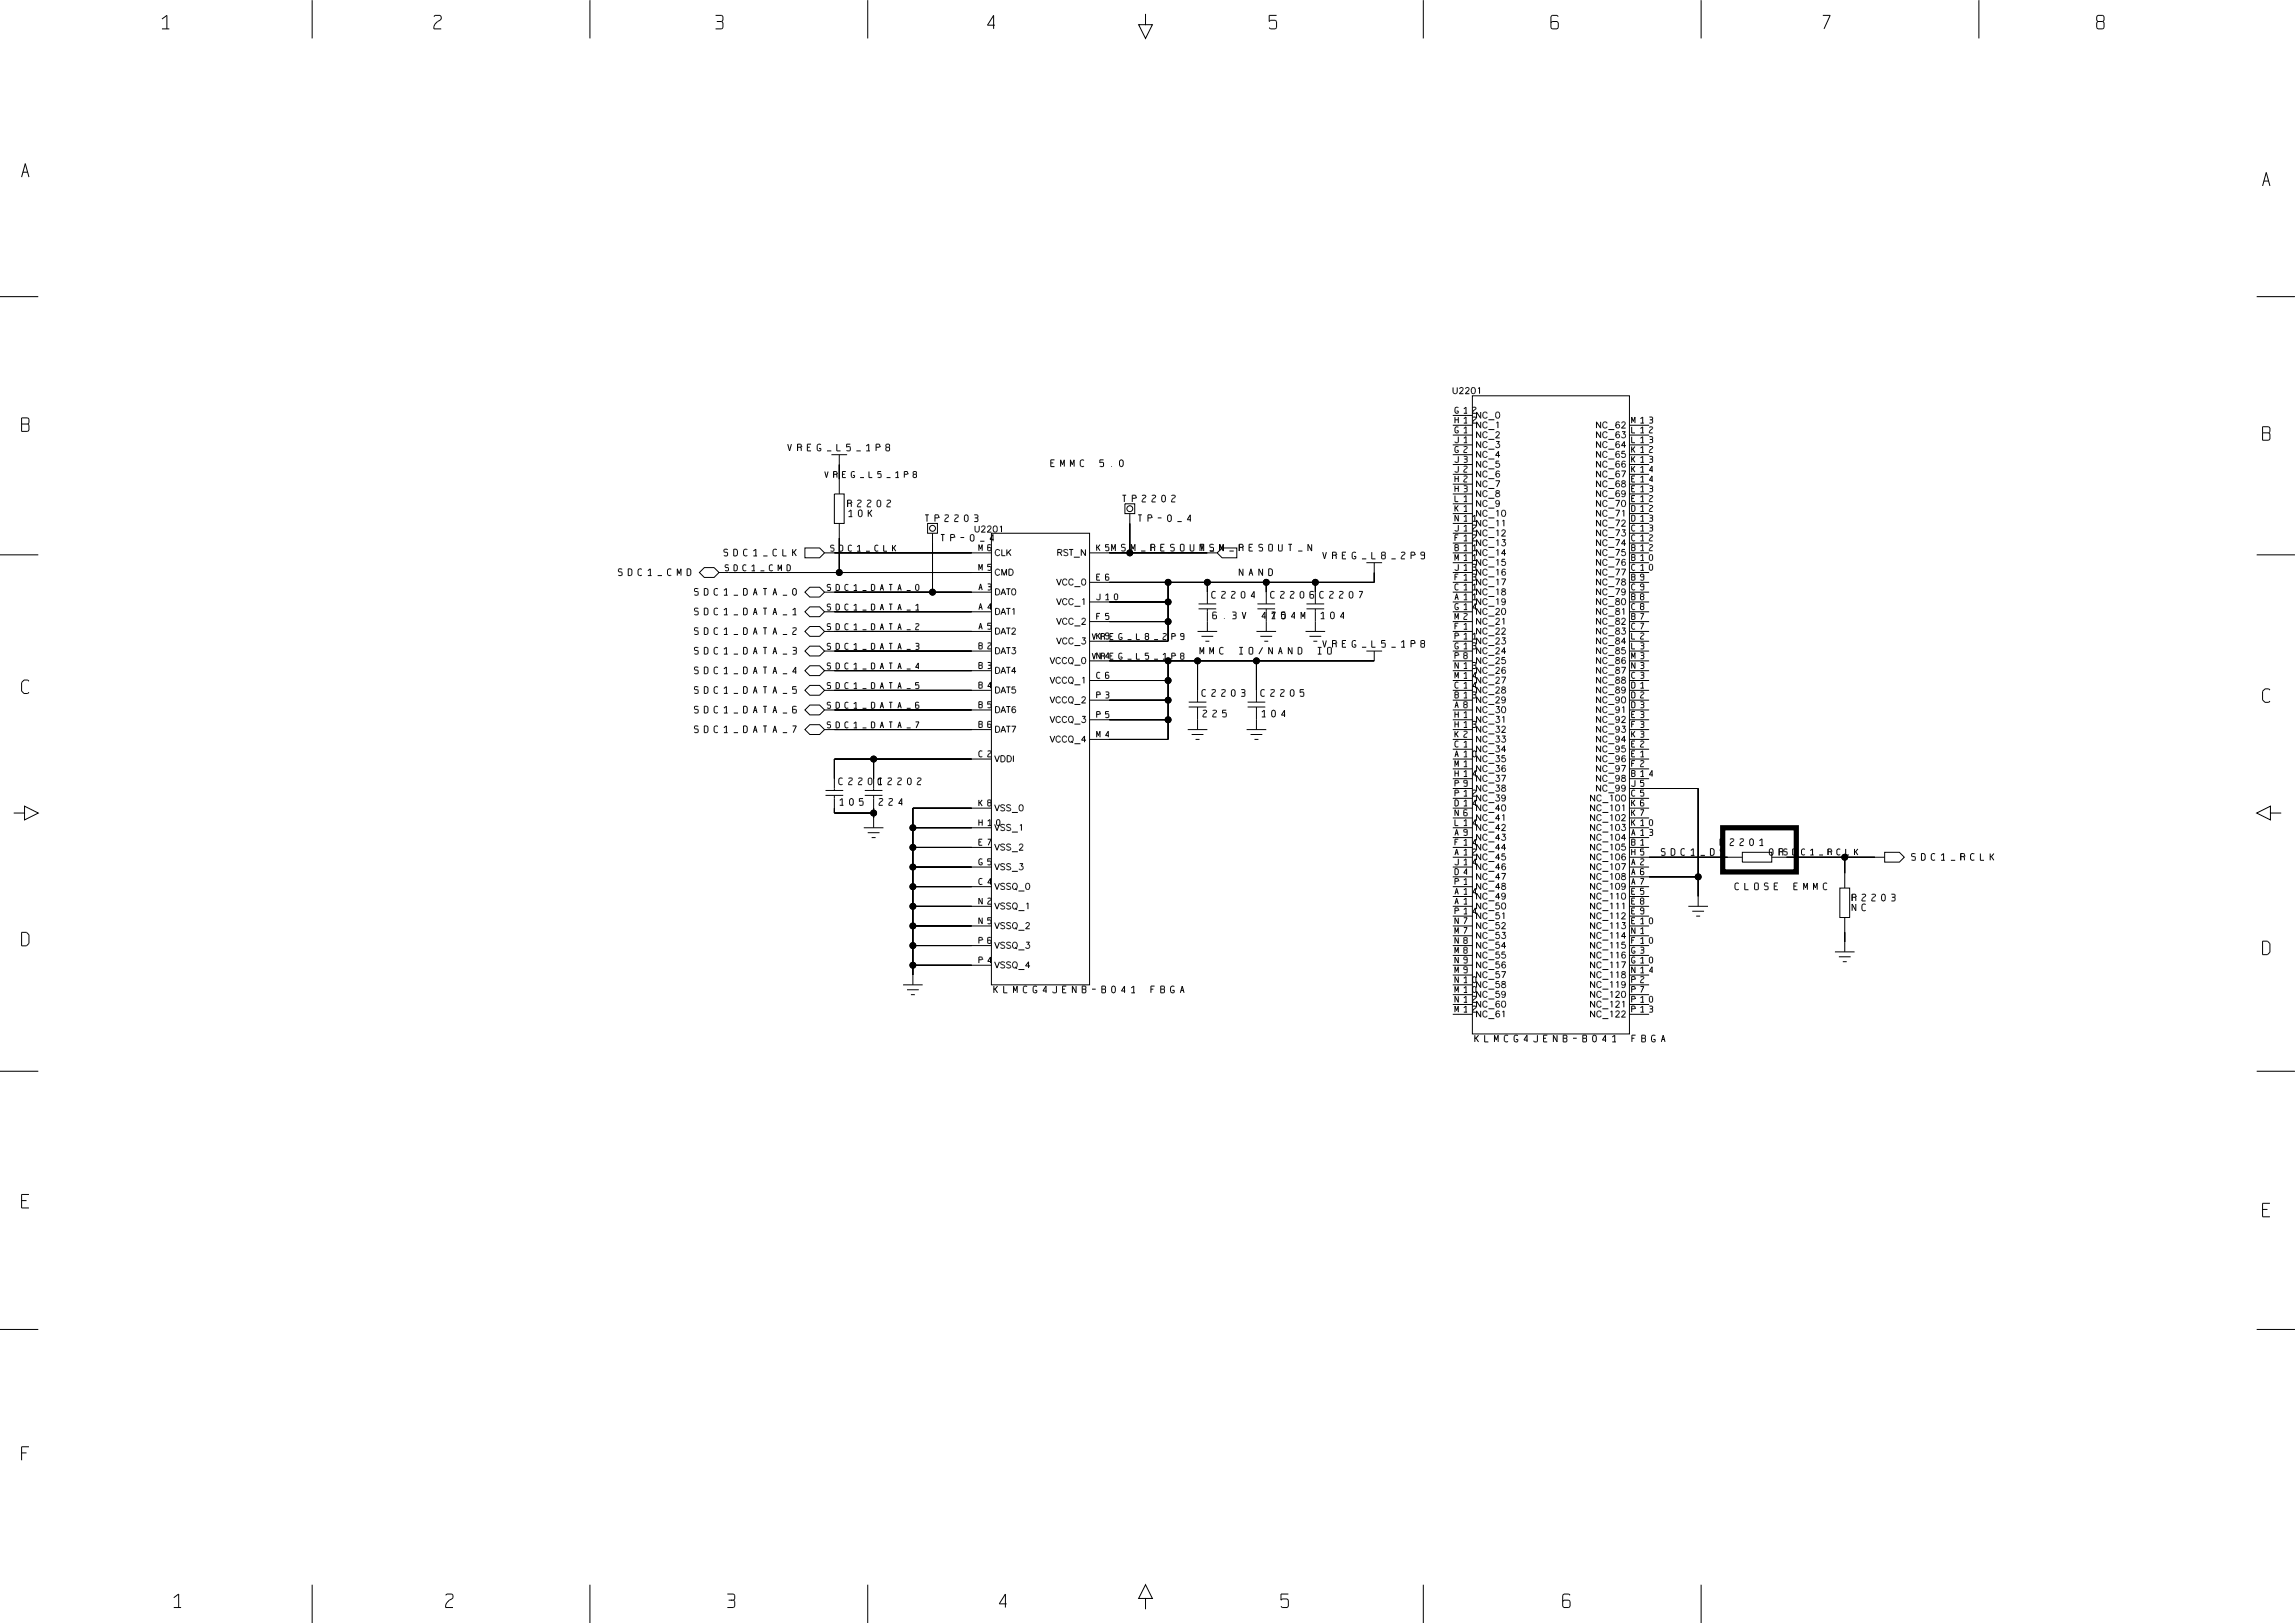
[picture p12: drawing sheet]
<svg xmlns="http://www.w3.org/2000/svg" width="594mm" height="420mm" viewBox="0 0 594 420" stroke-linecap="round" stroke-linejoin="round" font-family="sans-serif">
<defs><g id="words">
<g font-size="4.9">
<text x="40.6" y="7.1">1</text>
<text x="110.8" y="7.1">2</text>
<text x="183.8" y="7.1">3</text>
<text x="254" y="7.1">4</text>
<text x="327" y="7.1">5</text>
<text x="399.7" y="7.1">6</text>
<text x="470.3" y="7.1">7</text>
<text x="541.2" y="7.1">8</text>
<text x="4.2" y="45.6">A</text>
<text x="583.8" y="47.7">A</text>
<text x="4.2" y="111.2">B</text>
<text x="583.8" y="113.7">B</text>
<text x="4.2" y="178.9">C</text>
<text x="583.8" y="181.4">C</text>
<text x="4.2" y="244.2">D</text>
<text x="583.8" y="246.7">D</text>
<text x="4.2" y="312.3">E</text>
<text x="583.8" y="314.4">E</text>
<text x="4.2" y="377.5">F</text>
<text x="43.7" y="415.6">1</text>
<text x="113.9" y="415.6">2</text>
<text x="186.6" y="415.6">3</text>
<text x="257.2" y="415.6">4</text>
<text x="329.8" y="415.6">5</text>
<text x="402.9" y="415.6">6</text>
</g>
<g font-size="2.5">
<text x="370.8" y="102.7">U2201</text>
<text x="381.4" y="113.1">NC_2</text>
<text x="381.4" y="108.2">NC_0</text>
<text x="381.4" y="110.6">NC_1</text>
<text x="408.2" y="113.1">NC_63</text>
<text x="408.2" y="110.6">NC_62</text>
<text x="203.4" y="116.6">VREG_L5_1P8</text>
<text x="381.4" y="118.4">NC_4</text>
<text x="381.4" y="115.9">NC_3</text>
<text x="408.2" y="118.4">NC_65</text>
<text x="408.2" y="115.9">NC_64</text>
<text x="270.9" y="121.4">EMMC</text>
<text x="283.3" y="121.4">5.0</text>
<text x="381.4" y="125.8">NC_7</text>
<text x="381.4" y="123.3">NC_6</text>
<text x="381.4" y="120.9">NC_5</text>
<text x="408.2" y="125.8">NC_68</text>
<text x="408.2" y="120.9">NC_66</text>
<text x="408.2" y="123.3">NC_67</text>
<text x="218.4" y="130.2">R2202</text>
<text x="289.6" y="129.2">TP2202</text>
<text x="381.4" y="128.6">NC_8</text>
<text x="381.4" y="131.1">NC_9</text>
<text x="408.2" y="131.1">NC_70</text>
<text x="408.2" y="128.6">NC_69</text>
<text x="218.7" y="132.7">10K</text>
<text x="238.5" y="134.1">TP2203</text>
<text x="293.5" y="134.1">TP-0_4</text>
<text x="381.4" y="133.6">NC_10</text>
<text x="381.4" y="136">NC_11</text>
<text x="408.2" y="133.6">NC_71</text>
<text x="408.2" y="136">NC_72</text>
<text x="187" y="143.8">SDC1_CLK</text>
<text x="242.7" y="139.1">TP-0_4</text>
<text x="247.3" y="138.3">U2201</text>
<text x="257.2" y="143.8">CLK</text>
<text x="268.5" y="143.8">RST_N</text>
<text x="287.2" y="143.2">MSM_RESOUT_N</text>
<text x="310.4" y="143.2">MSM_RESOUT_N</text>
<text x="381.4" y="143.8">NC_14</text>
<text x="381.4" y="141.3">NC_13</text>
<text x="381.4" y="138.5">NC_12</text>
<text x="408.2" y="143.8">NC_75</text>
<text x="408.2" y="141.3">NC_74</text>
<text x="408.2" y="138.5">NC_73</text>
<text x="159.8" y="148.7">SDC1_CMD</text>
<text x="257.2" y="148.7">CMD</text>
<text x="319.6" y="149.6">NAND</text>
<text x="341.7" y="144.5">VREG_L8_2P9</text>
<text x="381.4" y="148.7">NC_16</text>
<text x="381.4" y="146.3">NC_15</text>
<text x="408.2" y="146.3">NC_76</text>
<text x="408.2" y="148.7">NC_77</text>
<text x="179.6" y="154">SDC1_DATA_0</text>
<text x="257.2" y="154">DAT0</text>
<text x="268.5" y="151.2">VCC_0</text>
<text x="312.6" y="153.9">C2204</text>
<text x="328.1" y="153.9">C2206</text>
<text x="340.8" y="153.9">C2207</text>
<text x="381.4" y="154">NC_18</text>
<text x="381.4" y="151.2">NC_17</text>
<text x="408.2" y="151.2">NC_78</text>
<text x="408.2" y="154">NC_79</text>
<text x="179.6" y="159">SDC1_DATA_1</text>
<text x="257.2" y="159">DAT1</text>
<text x="268.5" y="161.4">VCC_2</text>
<text x="268.5" y="156.5">VCC_1</text>
<text x="312.9" y="159.2">6.3V</text>
<text x="325.3" y="159.2">475</text>
<text x="328.1" y="159.2">104M</text>
<text x="340.8" y="159.2">104</text>
<text x="381.4" y="156.5">NC_19</text>
<text x="381.4" y="159">NC_20</text>
<text x="381.4" y="161.4">NC_21</text>
<text x="408.2" y="161.4">NC_82</text>
<text x="408.2" y="156.5">NC_80</text>
<text x="408.2" y="159">NC_81</text>
<text x="179.6" y="163.9">SDC1_DATA_2</text>
<text x="257.2" y="163.9">DAT2</text>
<text x="268.5" y="166.7">VCC_3</text>
<text x="341.7" y="167.4">VREG_L5_1P8</text>
<text x="381.4" y="163.9">NC_22</text>
<text x="381.4" y="166.7">NC_23</text>
<text x="408.2" y="163.9">NC_83</text>
<text x="408.2" y="166.7">NC_84</text>
<text x="179.6" y="169.2">SDC1_DATA_3</text>
<text x="257.2" y="169.2">DAT3</text>
<text x="266" y="171.7">VCCQ_0</text>
<text x="309.7" y="169.7">MMC</text>
<text x="319.6" y="169.7">IO/NAND</text>
<text x="339.4" y="169.7">IO</text>
<text x="381.4" y="169.2">NC_24</text>
<text x="381.4" y="171.7">NC_25</text>
<text x="408.2" y="169.2">NC_85</text>
<text x="408.2" y="171.7">NC_86</text>
<text x="179.6" y="179.4">SDC1_DATA_5</text>
<text x="179.6" y="174.1">SDC1_DATA_4</text>
<text x="257.2" y="174.1">DAT4</text>
<text x="257.2" y="179.4">DAT5</text>
<text x="266" y="176.6">VCCQ_1</text>
<text x="310.1" y="179.3">C2203</text>
<text x="325.3" y="179.3">C2205</text>
<text x="381.4" y="179.4">NC_28</text>
<text x="381.4" y="176.6">NC_27</text>
<text x="381.4" y="174.1">NC_26</text>
<text x="408.2" y="176.6">NC_88</text>
<text x="408.2" y="179.4">NC_89</text>
<text x="408.2" y="174.1">NC_87</text>
<text x="179.6" y="184.4">SDC1_DATA_6</text>
<text x="257.2" y="184.4">DAT6</text>
<text x="266" y="181.9">VCCQ_2</text>
<text x="310.4" y="184.6">225</text>
<text x="325.6" y="184.6">104</text>
<text x="381.4" y="184.4">NC_30</text>
<text x="381.4" y="181.9">NC_29</text>
<text x="408.2" y="181.9">NC_90</text>
<text x="408.2" y="184.4">NC_91</text>
<text x="179.6" y="189.3">SDC1_DATA_7</text>
<text x="257.2" y="189.3">DAT7</text>
<text x="266" y="186.8">VCCQ_3</text>
<text x="381.4" y="186.8">NC_31</text>
<text x="381.4" y="189.3">NC_32</text>
<text x="408.2" y="186.8">NC_92</text>
<text x="408.2" y="189.3">NC_93</text>
<text x="257.2" y="197.1">VDDI</text>
<text x="266" y="192.1">VCCQ_4</text>
<text x="381.4" y="197.1">NC_35</text>
<text x="381.4" y="194.6">NC_34</text>
<text x="381.4" y="192.1">NC_33</text>
<text x="408.2" y="197.1">NC_96</text>
<text x="408.2" y="194.6">NC_95</text>
<text x="408.2" y="192.1">NC_94</text>
<text x="216.3" y="202.2">C2201</text>
<text x="226.5" y="202.2">C2202</text>
<text x="381.4" y="202">NC_37</text>
<text x="381.4" y="199.5">NC_36</text>
<text x="408.2" y="202">NC_98</text>
<text x="408.2" y="199.5">NC_97</text>
<text x="216.6" y="207.5">105</text>
<text x="226.5" y="207.5">224</text>
<text x="257.2" y="209.8">VSS_0</text>
<text x="381.4" y="209.8">NC_40</text>
<text x="381.4" y="204.8">NC_38</text>
<text x="381.4" y="207.3">NC_39</text>
<text x="405.7" y="207.3">NC_100</text>
<text x="405.7" y="209.8">NC_101</text>
<text x="408.2" y="204.8">NC_99</text>
<text x="257.2" y="214.7">VSS_1</text>
<text x="381.4" y="214.7">NC_42</text>
<text x="381.4" y="212.2">NC_41</text>
<text x="405.7" y="212.2">NC_102</text>
<text x="405.7" y="214.7">NC_103</text>
<text x="257.2" y="220">VSS_2</text>
<text x="381.4" y="217.5">NC_43</text>
<text x="381.4" y="220">NC_44</text>
<text x="405.7" y="217.5">NC_104</text>
<text x="405.7" y="220">NC_105</text>
<text x="429" y="221.9">SDC1_DS</text>
<text x="444.5" y="218.1">R2201</text>
<text x="457.2" y="221.9">0R</text>
<text x="257.2" y="224.9">VSS_3</text>
<text x="381.4" y="222.5">NC_45</text>
<text x="381.4" y="227.4">NC_47</text>
<text x="381.4" y="224.9">NC_46</text>
<text x="405.7" y="224.9">NC_107</text>
<text x="405.7" y="227.4">NC_108</text>
<text x="405.7" y="222.5">NC_106</text>
<text x="493.9" y="222.5">SDC1_RCLK</text>
<text x="257.2" y="230.2">VSSQ_0</text>
<text x="381.4" y="232.7">NC_49</text>
<text x="381.4" y="230.2">NC_48</text>
<text x="405.7" y="230.2">NC_109</text>
<text x="405.7" y="232.7">NC_110</text>
<text x="448" y="230.7">CLOSE</text>
<text x="462.8" y="230.7">EMMC</text>
<text x="478.4" y="233.5">R2203</text>
<text x="257.2" y="235.2">VSSQ_1</text>
<text x="381.4" y="235.2">NC_50</text>
<text x="381.4" y="237.6">NC_51</text>
<text x="405.7" y="235.2">NC_111</text>
<text x="405.7" y="237.6">NC_112</text>
<text x="478.4" y="234.7">NC</text>
<text x="257.2" y="240.1">VSSQ_2</text>
<text x="257.2" y="245.4">VSSQ_3</text>
<text x="381.4" y="242.9">NC_53</text>
<text x="381.4" y="240.1">NC_52</text>
<text x="381.4" y="245.4">NC_54</text>
<text x="405.7" y="240.1">NC_113</text>
<text x="405.7" y="245.4">NC_115</text>
<text x="405.7" y="242.9">NC_114</text>
<text x="257.2" y="250.3">VSSQ_4</text>
<text x="381.4" y="247.9">NC_55</text>
<text x="381.4" y="250.3">NC_56</text>
<text x="405.7" y="247.9">NC_116</text>
<text x="405.7" y="250.3">NC_117</text>
<text x="256.5" y="256.2">KLMCG4JENB-B041</text>
<text x="296" y="256.2">FBGA</text>
<text x="381.4" y="252.8">NC_57</text>
<text x="381.4" y="255.6">NC_58</text>
<text x="405.7" y="252.8">NC_118</text>
<text x="405.7" y="255.6">NC_119</text>
<text x="381.4" y="258.1">NC_59</text>
<text x="381.4" y="263">NC_61</text>
<text x="381.4" y="260.6">NC_60</text>
<text x="405.7" y="258.1">NC_120</text>
<text x="405.7" y="260.6">NC_121</text>
<text x="405.7" y="263">NC_122</text>
<text x="380.6" y="268.9">KLMCG4JENB-B041</text>
<text x="420.2" y="268.9">FBGA</text>
</g>
<g font-size="2.1">
<text x="375.7" y="107">G12</text>
<text x="375.7" y="109.5">H12</text>
<text x="375.7" y="112">G1</text>
<text x="421.2" y="109.5">M13</text>
<text x="421.2" y="112">L12</text>
<text x="375.7" y="119.4">J3</text>
<text x="375.7" y="114.4">J1</text>
<text x="375.7" y="116.9">G2</text>
<text x="421.2" y="114.4">L13</text>
<text x="421.2" y="119.4">K13</text>
<text x="421.2" y="116.9">K12</text>
<text x="213.4" y="124.2">VREG_L5_1P8</text>
<text x="375.7" y="122.2">J2</text>
<text x="375.7" y="124.7">H2</text>
<text x="421.2" y="122.2">K14</text>
<text x="421.2" y="124.7">E14</text>
<text x="375.7" y="129.6">L1</text>
<text x="375.7" y="127.1">H3</text>
<text x="421.2" y="127.1">E13</text>
<text x="421.2" y="129.6">E12</text>
<text x="375.7" y="134.9">N11</text>
<text x="375.7" y="132.1">K1</text>
<text x="375.7" y="137.4">J12</text>
<text x="421.2" y="134.9">D13</text>
<text x="421.2" y="132.1">D12</text>
<text x="421.2" y="137.4">C13</text>
<text x="214.8" y="143.2">SDC1_CLK</text>
<text x="252.6" y="142.3">M6</text>
<text x="282.9" y="142.3">K5</text>
<text x="375.7" y="139.8">F12</text>
<text x="375.7" y="142.3">B11</text>
<text x="421.2" y="139.8">C12</text>
<text x="421.2" y="142.3">B12</text>
<text x="187.7" y="148.2">SDC1_CMD</text>
<text x="252.6" y="147.6">M5</text>
<text x="375.7" y="144.8">M11</text>
<text x="375.7" y="147.6">J13</text>
<text x="421.2" y="147.6">C10</text>
<text x="421.2" y="144.8">B10</text>
<text x="214.1" y="153.5">SDC1_DATA_0</text>
<text x="252.6" y="152.5">A3</text>
<text x="282.9" y="155">J10</text>
<text x="282.9" y="150.1">E6</text>
<text x="375.7" y="150.1">F13</text>
<text x="375.7" y="152.5">C11</text>
<text x="375.7" y="155">A11</text>
<text x="421.2" y="152.5">C9</text>
<text x="421.2" y="150.1">B9</text>
<text x="421.2" y="155">B8</text>
<text x="214.1" y="158.4">SDC1_DATA_1</text>
<text x="252.6" y="157.5">A4</text>
<text x="282.9" y="160.3">F5</text>
<text x="375.7" y="160.3">M2</text>
<text x="375.7" y="157.5">G14</text>
<text x="421.2" y="157.5">C8</text>
<text x="421.2" y="160.3">B7</text>
<text x="214.1" y="163.3">SDC1_DATA_2</text>
<text x="252.6" y="167.7">B2</text>
<text x="252.6" y="162.8">A5</text>
<text x="282.9" y="165.2">K9</text>
<text x="282.9" y="166.2">VREG_L8_2P9</text>
<text x="375.7" y="165.2">P11</text>
<text x="375.7" y="167.7">G13</text>
<text x="375.7" y="162.8">F1</text>
<text x="421.2" y="167.7">L3</text>
<text x="421.2" y="165.2">L2</text>
<text x="421.2" y="162.8">C7</text>
<text x="214.1" y="173.6">SDC1_DATA_4</text>
<text x="214.1" y="168.6">SDC1_DATA_3</text>
<text x="252.6" y="173">B3</text>
<text x="282.9" y="170.2">N4</text>
<text x="282.9" y="171.1">VREG_L5_1P8</text>
<text x="375.7" y="170.2">P8</text>
<text x="375.7" y="173">N13</text>
<text x="421.2" y="173">N3</text>
<text x="421.2" y="170.2">M3</text>
<text x="214.1" y="178.9">SDC1_DATA_5</text>
<text x="252.6" y="177.9">B4</text>
<text x="282.9" y="175.5">C6</text>
<text x="375.7" y="175.5">M14</text>
<text x="375.7" y="177.9">C14</text>
<text x="421.2" y="177.9">D1</text>
<text x="421.2" y="175.5">C3</text>
<text x="214.1" y="183.8">SDC1_DATA_6</text>
<text x="252.6" y="182.9">B5</text>
<text x="282.9" y="185.7">P5</text>
<text x="282.9" y="180.4">P3</text>
<text x="375.7" y="185.7">H1</text>
<text x="375.7" y="180.4">B13</text>
<text x="375.7" y="182.9">A8</text>
<text x="421.2" y="185.7">E3</text>
<text x="421.2" y="182.9">D3</text>
<text x="421.2" y="180.4">D2</text>
<text x="214.1" y="188.7">SDC1_DATA_7</text>
<text x="252.6" y="188.2">B6</text>
<text x="282.9" y="190.6">M4</text>
<text x="375.7" y="190.6">K2</text>
<text x="375.7" y="188.2">H13</text>
<text x="421.2" y="190.6">K3</text>
<text x="421.2" y="188.2">F3</text>
<text x="252.6" y="195.6">C2</text>
<text x="375.7" y="193.1">C1</text>
<text x="375.7" y="195.6">A10</text>
<text x="421.2" y="193.1">E2</text>
<text x="421.2" y="195.6">E1</text>
<text x="375.7" y="203.3">P9</text>
<text x="375.7" y="198.4">M1</text>
<text x="375.7" y="200.9">H14</text>
<text x="421.2" y="203.3">J5</text>
<text x="421.2" y="198.4">F2</text>
<text x="421.2" y="200.9">B14</text>
<text x="252.6" y="208.3">K8</text>
<text x="375.7" y="205.8">P12</text>
<text x="375.7" y="208.3">D14</text>
<text x="421.2" y="208.3">K6</text>
<text x="421.2" y="205.8">C5</text>
<text x="252.6" y="213.6">H10</text>
<text x="375.7" y="211.1">N6</text>
<text x="375.7" y="213.6">L14</text>
<text x="421.2" y="213.6">K10</text>
<text x="421.2" y="211.1">K7</text>
<text x="252.6" y="218.5">E7</text>
<text x="375.7" y="218.5">F14</text>
<text x="375.7" y="221">A12</text>
<text x="375.7" y="216">A9</text>
<text x="421.2" y="221">H5</text>
<text x="421.2" y="218.5">B1</text>
<text x="421.2" y="216">A13</text>
<text x="461.4" y="221.9">SDC1_RCLK</text>
<text x="252.6" y="223.8">G5</text>
<text x="375.7" y="223.8">J14</text>
<text x="375.7" y="226.3">D4</text>
<text x="421.2" y="226.3">A6</text>
<text x="421.2" y="223.8">A2</text>
<text x="252.6" y="233.7">N2</text>
<text x="252.6" y="228.7">C4</text>
<text x="375.7" y="228.7">P1</text>
<text x="375.7" y="231.2">A14</text>
<text x="375.7" y="233.7">A1</text>
<text x="421.2" y="233.7">E8</text>
<text x="421.2" y="231.2">E5</text>
<text x="421.2" y="228.7">A7</text>
<text x="252.6" y="239">N5</text>
<text x="375.7" y="236.5">P14</text>
<text x="375.7" y="239">N7</text>
<text x="421.2" y="239">E10</text>
<text x="421.2" y="236.5">E9</text>
<text x="252.6" y="243.9">P6</text>
<text x="375.7" y="243.9">N8</text>
<text x="375.7" y="241.4">M7</text>
<text x="421.2" y="241.4">N1</text>
<text x="421.2" y="243.9">F10</text>
<text x="252.6" y="249.2">P4</text>
<text x="375.7" y="249.2">N9</text>
<text x="375.7" y="251.7">M9</text>
<text x="375.7" y="246.4">M8</text>
<text x="421.2" y="251.7">N14</text>
<text x="421.2" y="249.2">G10</text>
<text x="421.2" y="246.4">G3</text>
<text x="375.7" y="254.1">N10</text>
<text x="375.7" y="256.6">M10</text>
<text x="421.2" y="256.6">P7</text>
<text x="421.2" y="254.1">P2</text>
<text x="375.7" y="259.1">N12</text>
<text x="375.7" y="261.9">M12</text>
<text x="421.2" y="261.9">P13</text>
<text x="421.2" y="259.1">P10</text>
</g>
</g></defs>
<g fill="none" stroke="#000" stroke-width=".26">
<path d="M80.8 0v9.9M152.6 0v9.9M224.5 0v9.9M296.4 3.6v2.8h1.7l-1.7 3.5-1.8-3.5h1.8M368.2 0v9.9M440.1 0v9.9M511.9 0v9.9M0 76.7h9.9M583.8 76.7h9.9M215.1 117.6h4.1M217.1 117.6v10.2M375.8 117.6h5.1"/>
<path d="M375.8 112.5h5.1M375.8 107.5h5.1M375.8 110h5.1M375.8 115.1h5.1M378.7 112h.9M378.7 114.5h.9M380.9 102.4h40.6v165h-40.6zM382.4 100.5l.4-.3v1.6M419.5 115.3h1.1M419.5 110.7h1M419.6 116.7h.8M419.6 111.7h.9l-.5 .6"/>
<path d="M420.2 112.3l.3 .4-.2 .5M420.3 109.2l.2 .4-.3 .4M420.3 117.3l.2 .4-.2 .6M420.3 120l.2 .3-.2 .5M420.4 119.3l.1 .2M421.5 117.6h5.1M421.5 112.5h5.1M421.5 110h5.1M421.5 115.1h5.1M426.7 112h.8M426.7 117.1h.8M427.4 107.9l.1 .1-.1 1.4"/>
<path d="M427.4 110.4l.1 .2-.1 .4M427.4 112.9l.1 .2-.1 1.4M427.4 115.5l.1 .1-.1 .5M427.4 118l.1 .2-.1 1.4M215.9 127.8h2.5v7.6h-2.5zM217.1 120.2h.1M217.1 135.4v12.7M219.5 133.6h1M220.2 131.9v1.7M222.1 133.3l.3 .3h.3l.3-.3M224.6 131.9v1.7M224.9 132.7l.7 .9"/>
<path d="M236.4 122.7h.5M236.4 122l.7 .1-.2 .6M236.9 122.7l.2 .7-.7 .1M240 135.4h2.5v2.5h-2.5zM241.2 137.9v15.3M256.5 137.9h25.4v116.8h-25.4zM258.9 136.3l.2-.3v1.6M291 130.3h2.6v2.6h-2.6zM292.3 132.9v10.1h20M375.8 137.9h5.1M375.8 132.9h5.1M375.8 135.4h5.1"/>
<path d="M375.8 130.3h5.1M375.8 127.8h5.1M375.8 125.2h5.1M375.8 122.7h5.1M375.8 120.2h5.1M378.7 129.8h.9M378.7 132.3h.9M381.5 133.3v1.5M419.5 136.1h1M419.5 121.8h1l-.7 1.6M419.6 137h.9l-.5 .7M419.9 132.2l-.2 .1"/>
<path d="M420.1 132v1.6M420.2 137.7l.3 .3-.2 .6M420.3 134.6l.2 .4-.3 .4M420.3 125.1l.2 .3-.1 .5M420.3 129.5l.2 .6-.2 .9M420.4 124.4v.5M420.4 127.1l.1 .3M420.5 127.4l-.1 .8M420.5 127.4l-.1 .3M421.5 137.9h5.1M421.5 132.9h5.1M421.5 135.4h5.1"/>
<path d="M421.5 130.3h5.1M421.5 127.8h5.1M421.5 125.2h5.1M421.5 122.7h5.1M421.5 120.2h5.1M426.7 129.8h.8M426.7 121.7h.8M426.7 132.3h.8M426.7 124.2h.8M426.7 139.9h.8M427.4 125.6l.1 .2-.1 1.4M427.4 128.2l.1 .1-.1 .5"/>
<path d="M427.4 130.7l.1 .2-.1 .4M427.4 133.3l.1 .1-.1 1.4M427.4 135.8l.1 .1-.1 1.5M427.4 138.3l.1 .2-.1 .4M0 143.5h9.9M180.9 148.1l1.3-1.3h2.5l1.3 1.3-1.3 1.3h-2.5zM186 148.1h70.5M208.2 153.2l1.3-1.3h2.5l1.3 1.3-1.3 1.2h-2.5zM208.2 141.7h3.8l1.3 1.3-1.3 1.3h-3.8zM209.5 157h2.5l1.3 1.2-1.3 1.3h-2.5l-1.3-1.3zM213.3 153.2h43.2M213.3 158.2h43.2"/>
<path d="M213.3 143h43.2M214 151.3l.2-.1 .7 .1M217.2 151.5l-.3-.3h-.6v1.5M219.4 151.3l-.5-.1-.3 .3M220.9 151.6l.5-.4v1.5M226.3 151.5l-.3-.3h-.6v1.5M227.7 152.7l.5-1.5 .4 1.5M230 151.2h.9M230.4 151.2v1.5M231.8 141l-.6 .7 .6 .9M232.3 152.7l.4-1.5 .5 1.5M236.9 151.5l.3-.3 .5 .3v1l-.5 .2"/>
<path d="M236.9 157.8h.8M236.9 156.7l.5-.5v1.6M279.7 142.1l1.1 1.6v-1.6M280 155.1l.4-.3v1.6M280.7 149.8l.2 .6-.2 .9M280.7 160l.1 .4-.2 .3M281.9 143h10.1M281.9 155.7h20.3M302.2 150.6v15.3h-20.3M310.1 157.5h4.5M310.1 156.2h4.5M312.3 150.6v5.6"/>
<path d="M312.3 158.2v5.1M314.9 143l1.3-1.3h3.8v2.6h-3.8zM325.3 157.5h4.6M325.3 156.2h4.6M327.6 150.6v5.6M327.6 158.2v5.1M338 157.5h4.6M338 156.2h4.6M340.3 150.6v5.6M340.3 158.2v5.1M353.5 145.5h4.1M355.5 148.1h.1"/>
<path d="M355.5 145.5v5.1h-73.6M375.8 153.2h5.1M375.8 158.2h5.1M375.8 148.1h5.1M375.8 143h5.1M375.8 155.7h5.1M375.8 150.6h5.1M375.8 145.5h5.1M375.8 140.5h5.1M381.5 143.4v1.6M381.5 151v1.6M419.5 147.2h1l-.7 1.6"/>
<path d="M419.5 140.7h1.1M419.6 142.1h.8M419.9 157.6l-.2 .1M420.1 157.4v1.6M420.3 160l.2 .4-.3 .3M420.3 142.7l.2 .4-.2 .6M420.3 145.4l.2 .3-.2 .5M420.3 150.5l.2 .3-.1 .5M420.3 154.9l.2 .6-.2 .9M420.4 149.8v.5M420.4 144.7l.1 .2M420.4 152.5l.1 .3"/>
<path d="M420.5 152.8l-.1 .8M420.5 152.8l-.1 .3M421.5 153.2h5.1M421.5 158.2h5.1M421.5 148.1h5.1M421.5 143h5.1M421.5 155.7h5.1M421.5 150.6h5.1M421.5 145.5h5.1M421.5 140.5h5.1M424.4 158.7h.9l-.8 1.5M426.7 142.5h.8"/>
<path d="M427.3 143.4l.2 .3v1l-.2 .3M427.3 146l.2 .2v1l-.2 .3M427.4 140.9l.1 .1-.1 .5M583.8 143.5h9.9M208.2 178.6l1.3-1.3h2.5l1.3 1.3-1.3 1.2h-2.5zM208.2 173.5l1.3-1.3h2.5l1.3 1.3-1.3 1.3h-2.5zM208.2 168.4l1.3-1.3h2.5l1.3 1.3-1.3 1.3h-2.5zM209.5 162.1h2.5l1.3 1.2-1.3 1.3h-2.5l-1.3-1.3zM213.3 178.6h43.2M213.3 173.5h43.2M213.3 168.4h43.2M213.3 163.3h43.2"/>
<path d="M214 176.7l.2-.1 .7 .1M217.2 176.8l-.3-.2h-.6v1.5M219.4 176.7l-.5-.1-.3 .2M220.9 177l.5-.4v1.5M226.3 176.8l-.3-.2h-.6v1.5M227.7 178.1l.5-1.5 .4 1.5M230 176.6h.9M230.4 176.6v1.5M232.3 178.1l.4-1.5 .5 1.5M236.9 166.4h.7l.1 .1-.1 .6M236.9 162.9h.8M237 161.3l.7 .2v.3l-.7 .5"/>
<path d="M237 177.1l.7 .2v.7l-.7 .1M237 167.1h.6M237.6 167.1l.1 .7-.8 .2M237.7 172.6h-.8l.7-1.1v1.6M237.7 176.6h-.8v.7M279.8 161.5h1.1M280 165h.8l-.5 .6M280 175.4l.4-.3v1.7M280.6 165.6l.3 .4-.2 .5M280.7 170.1l.2 .6-.2 .9M281.9 160.8h20.3M281.9 176h20.3"/>
<path d="M288 163.9h-.9v1.5M290.3 164l-.6-.1-.3 .2M294 163.9v1.5M296.3 164l.1-.1 .7 .1M300.9 164l.1-.1 .7 .1M302.2 170.9v20.4h-20.3M304 164l-.9-.1v1.5M305.4 164l.2-.1 .7 .1v1.3l-.7 .1M305.6 168.9l.7 .2-.2 .6M305.6 169.7h.5M306.1 169.7l.2 .7-.7 .1M306.3 164.4l-.7 .2"/>
<path d="M309.8 163.3h5.1M309.8 170.9v10.7M310.8 164.6h3.1M311.8 165.9h1.1M312.3 160.8h.1M325 163.3h5.1M325 170.9v10.7M326.1 164.6h3M327.1 165.9h1M327.6 160.8h.1M337.7 163.3h5.1M338.8 164.6h3"/>
<path d="M339.8 165.9h1M340.3 160.8h.1M344.4 167.6v1.4l-.1 .2M353.5 168.4h4.1M355.5 170.9h.1M355.5 168.4v2.5h-73.6M375.8 178.6h5.1M375.8 173.5h5.1M375.8 168.4h5.1M375.8 163.3h5.1M375.8 165.9h5.1M375.8 160.8h5.1"/>
<path d="M375.8 176h5.1M375.8 170.9h5.1M378.7 162.8h.9M381.5 163.7v1.6M419.5 161.5h1M419.5 166.1h1.1M419.5 172.6h1l-.7 1.6M419.6 162.4h.9l-.5 .7M419.6 167.5h.8M420.2 163.1l.3 .3-.2 .6M420.3 168.1l.2 .4-.2 .6M420.3 170.7l.2 .4-.2 .5"/>
<path d="M420.3 175.9l.2 .3-.1 .5M420.4 175.2v.5M420.4 177.9l.1 .3M420.4 170.1l.1 .2M420.5 178.2l-.1 .8M420.5 178.2l-.1 .2M421.5 178.6h5.1M421.5 173.5h5.1M421.5 168.4h5.1M421.5 163.3h5.1M421.5 165.9h5.1M421.5 160.8h5.1"/>
<path d="M421.5 176h5.1M421.5 170.9h5.1M424.4 176.9l.6-.5v1.6M424.4 178h.9M424.4 161.2h.9l-.8 1.6M208.2 183.6l1.3-1.2h2.5l1.3 1.2-1.3 1.3h-2.5zM208.2 188.7l1.3-1.3h2.5l1.3 1.3-1.3 1.3h-2.5zM213.3 183.6h43.2M213.3 188.7h43.2M226 196.3v8.2M236.9 186.7h.8l-.7 1.6M237 181.6l.7 .2"/>
<path d="M237 182.4l.7 .1-.1 .7h-.6M256.5 196.3h-40.6v8.2M279.8 191.5h1.2M279.8 181.8h1.1M280 185.3h.8l-.5 .6M280.6 185.9l.3 .4-.2 .5M280.7 180.3l.1 .4-.2 .4M281.9 181.1h20.3M281.9 186.2h20.3M307.3 188.7h5M307.5 182.9h4.6M307.5 181.6h4.6"/>
<path d="M308.3 190h3M309.3 191.3h1M309.8 186.2h.1M309.8 183.6v5.1M322.5 188.7h5.1M322.8 182.9h4.5M322.8 181.6h4.5M323.5 190h3.1M324.5 191.3h1.1M325 186.2h.1M325 183.6v5.1M375.8 183.6h5.1"/>
<path d="M375.8 188.7h5.1M375.8 191.3h5.1M375.8 196.3h5.1M375.8 181.1h5.1M375.8 193.8h5.1M375.8 186.2h5.1M375.8 198.9h5.1M378.7 198.3h.9M378.7 185.6h.9M378.7 193.2h.9M419.5 186.9h1M419.5 198h1l-.7 1.6"/>
<path d="M419.5 191.5h1.1M419.6 192.9h.8M419.6 187.8h.9l-.5 .6M419.9 183l-.2 .1M420.1 182.8v1.6M420.2 188.4l.3 .4-.2 .6M420.3 185.4l.2 .4-.3 .3M420.3 180.3l.2 .6-.2 .9M420.3 193.5l.2 .4-.2 .6M420.3 196.1l.2 .4-.2 .5M420.4 195.5l.1 .2M421.5 183.6h5.1"/>
<path d="M421.5 188.7h5.1M421.5 191.3h5.1M421.5 196.3h5.1M421.5 181.1h5.1M421.5 193.8h5.1M421.5 186.2h5.1M421.5 198.9h5.1M424.4 194.6l.6-.4v1.6M424.4 195.8h.9M3.6 210.3h2.7v-1.8l3.6 1.8-3.6 1.8v-1.8M213.6 205.7h4.5M213.6 204.5h4.5"/>
<path d="M215.9 205.7v4.6h10.1M223.5 214.1h5M223.7 205.7h4.6M223.7 204.5h4.6M224.5 215.4h3M225.5 216.7h1M226 211.6h.1M226 206.5v7.6M236.2 214.1h20.3M236.2 219.2h20.3M256.5 209h-20.3v45.7M375.8 214.1h5.1"/>
<path d="M375.8 216.7h5.1M375.8 219.2h5.1M375.8 201.4h5.1M375.8 206.5h5.1M375.8 209h5.1M375.8 204h5.1M375.8 211.6h5.1M419.5 216.8h1.1M419.5 212.3h1M419.6 218.3h.8M419.6 213.2h.9l-.5 .6M420.1 208.1v1.7"/>
<path d="M420.2 213.8l.3 .4M420.3 210.8l.2 .3-.3 .4M420.3 218.9l.2 .4-.2 .5M420.3 205.7l.2 .6-.2 .8M420.3 201.3l.2 .2M420.4 200.6v.5M420.4 203.3v.5M420.5 202l-.1 .1M420.5 204l-.1 .4M420.5 214.4l-.2 .4M421.5 214.1h5.1M421.5 216.7h5.1"/>
<path d="M421.5 219.2h5.1M421.5 201.4h5.1M421.5 206.5h5.1M421.5 209h5.1M421.5 204h17.8v30.4M421.5 211.6h5.1M424.4 217.5l.6-.4v1.5M424.4 209.4h.9l-.8 1.6M424.4 218.6h.9M426.7 200.4h.8M427.3 212l.2 .3v1l-.2 .3M427.4 214.5l.1 .2-.1 1.4"/>
<path d="M461.6 219.6l.7 .1M464.6 219.9l-.3-.3h-.5v1.6M466.9 219.7l-.6-.1-.2 .3M473.8 219.7l-.9-.1v1.6M476.1 219.7l-.6-.1-.3 .3M477.5 219.6v1.6M479.8 219.6v1.6M480.6 219.6l-.5 .7 .5 .9M587.4 210.3v-1.8l-3.6 1.8 3.6 1.8v-1.8h2.8M236.2 234.4h20.3M236.2 224.3h20.3M236.2 229.3h20.3"/>
<path d="M236.2 239.5h20.3M375.8 221.7h5.1M375.8 234.4h5.1M375.8 224.3h5.1M375.8 226.8h5.1M375.8 229.3h5.1M375.8 231.9h5.1M375.8 237h5.1M375.8 239.5h5.1M378.7 228.8h.9M378.7 233.9h.9M419.5 223.4h1l-.7 1.6"/>
<path d="M419.5 237.7h1M419.6 238.6h.9l-.5 .6M420.1 233.5v1.7M420.2 239.2l.3 .4-.2 .6M420.3 226.7l.2 .3M420.3 236.2l.2 .3-.3 .4M420.3 231.1l.2 .6-.2 .8M420.3 221.5l.2 .4M420.4 226v.5M420.4 228.7l.1 .3M420.4 220.9l.1 .2M420.5 229l-.1 .8"/>
<path d="M420.5 229l-.1 .2M420.5 227.2l-.1 .3M420.5 222l-.2 .4M421.5 221.7h29.2M421.5 234.4h5.1M421.5 224.3h5.1M421.5 226.8h17.8M421.5 229.3h5.1M421.5 231.9h5.1M421.5 237h5.1M421.5 239.5h5.1M424.4 227.2h.9l-.8 1.6"/>
<path d="M427.3 237.4l.2 .3v1l-.2 .3M436.8 234.4h5.1M437.8 235.7h3M438.8 237h1M439.3 231.9h.1M450.7 220.5h7.7v2.5h-7.7zM458.4 221.7h29.2M468.3 220l.6-.4v1.6M476 229.7h2.5v7.6h-2.5zM477.2 221.7v8M477.2 237.3v8.9M480.1 233.8v1.8l-1-1.8v1.8"/>
<path d="M481.7 235.3l.3 .3 .6-.2M487.6 220.5h3.8l1.2 1.2-1.2 1.3h-3.8zM233.6 254.7h5.1M234.6 256h3.1M235.7 257.3h1M236.2 252.2h.1M236.2 244.6h20.3M236.2 249.7h20.3M292.7 256.8h.9M292.7 255.5l.6-.4v1.7M305.4 256.8l.4-1.7 .5 1.7M305.5 256.2h.7"/>
<path d="M375.8 254.7h5.1M375.8 257.3h5.1M375.8 244.6h5.1M375.8 247.1h5.1M375.8 249.7h5.1M375.8 242h5.1M375.8 252.2h5.1M375.8 259.8h5.1M419.5 248.8h1l-.7 1.6M419.5 242.2h1.1M419.6 243.7h.8M420.1 258.9v1.7"/>
<path d="M420.3 244.3l.2 .4-.2 .5M420.3 246.9l.2 .4-.2 .5M420.3 252.1l.2 .3-.1 .5M420.3 256.5l.2 .6-.2 .8M420.4 251.4v.5M420.4 246.3l.1 .2M420.4 254.1l.1 .3M420.5 254.4l-.1 .8M420.5 254.4l-.1 .2M421.5 254.7h5.1M421.5 257.3h5.1M421.5 244.6h5.1"/>
<path d="M421.5 247.1h5.1M421.5 249.7h5.1M421.5 242h5.1M421.5 252.2h5.1M421.5 259.8h5.1M424.4 255.2h.9l-.8 1.5M424.4 241.5h.9M424.4 240.3l.6-.4v1.6M426.7 251.2h.8M427.3 242.5l.2 .2v1l-.2 .3M427.3 247.5l.2 .3v1l-.2 .3M427.3 257.7l.2 .3v1l-.2 .3"/>
<path d="M474.7 246.2h5.1M475.7 247.5h3.1M476.7 248.8h1.1M477.2 243.7h.1M0 277.1h9.9M375.8 262.4h5.1M417.1 269.5h1M417.1 268.2l.6-.4v1.7M419.5 263.1h1M420.3 261.6l.2 .3-.3 .4M421.5 262.4h5.1M427.4 260.2l.1 .2-.1 1.4"/>
<path d="M429.8 269.5l.5-1.7 .4 1.7M430 268.9h.6M583.8 277.1h9.9M0 343.9h9.9M583.8 343.9h9.9M80.8 409.9v9.9M152.6 409.9v9.9M224.5 409.9v9.9M296.4 413.5h1.7l-1.7-3.6-1.8 3.6h1.8v2.8M368.2 409.9v9.9M440.1 409.9v9.9"/>
<circle cx="241.2" cy="136.7" r=".76"/>
<circle cx="292.3" cy="131.6" r=".76"/>
<circle cx="217.1" cy="148.1" r=".76"/>
<circle cx="241.2" cy="153.2" r=".76"/>
<circle cx="302.2" cy="155.7" r=".76"/>
<circle cx="302.2" cy="150.6" r=".76"/>
<circle cx="312.3" cy="150.6" r=".76"/>
<circle cx="327.6" cy="150.6" r=".76"/>
<circle cx="340.3" cy="150.6" r=".76"/>
<circle cx="302.2" cy="160.8" r=".76"/>
<circle cx="302.2" cy="176" r=".76"/>
<circle cx="309.8" cy="170.9" r=".76"/>
<circle cx="325" cy="170.9" r=".76"/>
<circle cx="226" cy="196.3" r=".76"/>
<circle cx="302.2" cy="186.2" r=".76"/>
<circle cx="302.2" cy="181.1" r=".76"/>
<circle cx="226" cy="210.3" r=".76"/>
<circle cx="236.2" cy="219.2" r=".76"/>
<circle cx="236.2" cy="214.1" r=".76"/>
<circle cx="236.2" cy="229.3" r=".76"/>
<circle cx="236.2" cy="234.4" r=".76"/>
<circle cx="236.2" cy="239.5" r=".76"/>
<circle cx="236.2" cy="224.3" r=".76"/>
<circle cx="439.3" cy="226.8" r=".76"/>
<circle cx="236.2" cy="249.7" r=".76"/>
<circle cx="236.2" cy="244.6" r=".76"/>
</g>
<g fill="#000" stroke="#000" stroke-width=".26">
<path d="M217.1 120.2v3.8z" fill-rule="evenodd"/>
<path d="M217.1 139.2v8.9z" fill-rule="evenodd"/>
<path d="M292.3 135.4v7.6z" fill-rule="evenodd"/>
<path d="M188.6 148.1h28.5z" fill-rule="evenodd"/>
<path d="M241.2 140.5v12.7z" fill-rule="evenodd"/>
<path d="M215.9 153.2h25.3z" fill-rule="evenodd"/>
<path d="M217.1 148.1h34.3z" fill-rule="evenodd"/>
<path d="M215.9 158.2h35.5z" fill-rule="evenodd"/>
<path d="M215.9 143h35.5z" fill-rule="evenodd"/>
<path d="M241.2 153.2h10.2z" fill-rule="evenodd"/>
<path d="M287 143h5z" fill-rule="evenodd"/>
<path d="M292.3 143h9.9z" fill-rule="evenodd"/>
<path d="M302.2 155.7v5.1z" fill-rule="evenodd"/>
<path d="M287 155.7h15.2z" fill-rule="evenodd"/>
<path d="M302.2 150.6v5.1z" fill-rule="evenodd"/>
<path d="M287 150.6h15.2z" fill-rule="evenodd"/>
<path d="M302.2 143h10.1z" fill-rule="evenodd"/>
<path d="M312.3 150.6v2.6z" fill-rule="evenodd"/>
<path d="M302.2 150.6h10.1z" fill-rule="evenodd"/>
<path d="M327.6 150.6v2.6z" fill-rule="evenodd"/>
<path d="M312.3 150.6h15.3z" fill-rule="evenodd"/>
<path d="M340.3 150.6v2.6z" fill-rule="evenodd"/>
<path d="M327.6 150.6h12.7z" fill-rule="evenodd"/>
<path d="M355.5 148.1v2.5z" fill-rule="evenodd"/>
<path d="M340.3 150.6h15.2z" fill-rule="evenodd"/>
<path d="M215.9 178.6h35.5z" fill-rule="evenodd"/>
<path d="M215.9 173.5h35.5z" fill-rule="evenodd"/>
<path d="M215.9 168.4h35.5z" fill-rule="evenodd"/>
<path d="M215.9 163.3h35.5z" fill-rule="evenodd"/>
<path d="M287 170.9h15.2z" fill-rule="evenodd"/>
<path d="M302.2 176v5.1z" fill-rule="evenodd"/>
<path d="M287 176h15.2z" fill-rule="evenodd"/>
<path d="M302.2 170.9v5.1z" fill-rule="evenodd"/>
<path d="M287 165.9h15.2z" fill-rule="evenodd"/>
<path d="M302.2 160.8v5.1z" fill-rule="evenodd"/>
<path d="M287 160.8h15.2z" fill-rule="evenodd"/>
<path d="M309.8 170.9v7.7z" fill-rule="evenodd"/>
<path d="M302.2 170.9h7.6z" fill-rule="evenodd"/>
<path d="M325 170.9v7.7z" fill-rule="evenodd"/>
<path d="M309.8 170.9h15.2z" fill-rule="evenodd"/>
<path d="M325 170.9h30.5z" fill-rule="evenodd"/>
<path d="M215.9 196.3v5.1z" fill-rule="evenodd"/>
<path d="M215.9 196.3h10.1z" fill-rule="evenodd"/>
<path d="M226 196.3v5.1z" fill-rule="evenodd"/>
<path d="M215.9 188.7h35.5z" fill-rule="evenodd"/>
<path d="M215.9 183.6h35.5z" fill-rule="evenodd"/>
<path d="M226 196.3h25.4z" fill-rule="evenodd"/>
<path d="M287 181.1h15.2z" fill-rule="evenodd"/>
<path d="M287 191.3h15.2z" fill-rule="evenodd"/>
<path d="M302.2 186.2v5.1z" fill-rule="evenodd"/>
<path d="M287 186.2h15.2z" fill-rule="evenodd"/>
<path d="M302.2 181.1v5.1z" fill-rule="evenodd"/>
<path d="M215.9 209v1.3z" fill-rule="evenodd"/>
<path d="M226 209v1.3z" fill-rule="evenodd"/>
<path d="M215.9 210.3h10.1z" fill-rule="evenodd"/>
<path d="M226 210.3v1.3z" fill-rule="evenodd"/>
<path d="M236.2 219.2v5.1z" fill-rule="evenodd"/>
<path d="M236.2 214.1v5.1z" fill-rule="evenodd"/>
<path d="M236.2 209v5.1z" fill-rule="evenodd"/>
<path d="M236.2 214.1h15.2z" fill-rule="evenodd"/>
<path d="M236.2 219.2h15.2z" fill-rule="evenodd"/>
<path d="M236.2 209h15.2z" fill-rule="evenodd"/>
<path d="M426.6 204h12.7z" fill-rule="evenodd"/>
<path d="M439.3 204v22.8z" fill-rule="evenodd"/>
<path d="M236.2 239.5v5.1z" fill-rule="evenodd"/>
<path d="M236.2 234.4v5.1z" fill-rule="evenodd"/>
<path d="M236.2 229.3v5.1z" fill-rule="evenodd"/>
<path d="M236.2 224.3v5z" fill-rule="evenodd"/>
<path d="M236.2 224.3h15.2z" fill-rule="evenodd"/>
<path d="M236.2 229.3h15.2z" fill-rule="evenodd"/>
<path d="M236.2 234.4h15.2z" fill-rule="evenodd"/>
<path d="M236.2 239.5h15.2z" fill-rule="evenodd"/>
<path d="M426.6 226.8h12.7z" fill-rule="evenodd"/>
<path d="M439.3 226.8v5.1z" fill-rule="evenodd"/>
<path d="M426.6 221.7h20.3z" fill-rule="evenodd"/>
<path d="M477.2 221.7v4.2z" fill-rule="evenodd"/>
<path d="M462.2 221.7h15z" fill-rule="evenodd"/>
<path d="M477.2 221.7h7.8z" fill-rule="evenodd"/>
<path d="M236.2 249.7v2.5z" fill-rule="evenodd"/>
<path d="M236.2 244.6v5.1z" fill-rule="evenodd"/>
<path d="M236.2 244.6h15.2z" fill-rule="evenodd"/>
<path d="M236.2 249.7h15.2z" fill-rule="evenodd"/>
<path d="M477.2 241.1v2.6z" fill-rule="evenodd"/>
<circle cx="217.1" cy="148.1" r=".76"/>
<circle cx="241.2" cy="153.2" r=".76"/>
<circle cx="302.2" cy="155.7" r=".76"/>
<circle cx="302.2" cy="150.6" r=".76"/>
<circle cx="312.3" cy="150.6" r=".76"/>
<circle cx="327.6" cy="150.6" r=".76"/>
<circle cx="340.3" cy="150.6" r=".76"/>
<circle cx="302.2" cy="160.8" r=".76"/>
<circle cx="302.2" cy="176" r=".76"/>
<circle cx="309.8" cy="170.9" r=".76"/>
<circle cx="325" cy="170.9" r=".76"/>
<circle cx="226" cy="196.3" r=".76"/>
<circle cx="302.2" cy="186.2" r=".76"/>
<circle cx="302.2" cy="181.1" r=".76"/>
<circle cx="226" cy="210.3" r=".76"/>
<circle cx="236.2" cy="219.2" r=".76"/>
<circle cx="236.2" cy="214.1" r=".76"/>
<circle cx="236.2" cy="229.3" r=".76"/>
<circle cx="236.2" cy="234.4" r=".76"/>
<circle cx="236.2" cy="239.5" r=".76"/>
<circle cx="236.2" cy="224.3" r=".76"/>
<circle cx="439.3" cy="226.8" r=".76"/>
<circle cx="236.2" cy="249.7" r=".76"/>
<circle cx="236.2" cy="244.6" r=".76"/>
</g>
<path d="M445.7 214.1h19v11.4h-19z" fill="none" stroke="#000" stroke-width="1.3" stroke-linecap="butt"/>
<use href="#words"/>
</svg>
